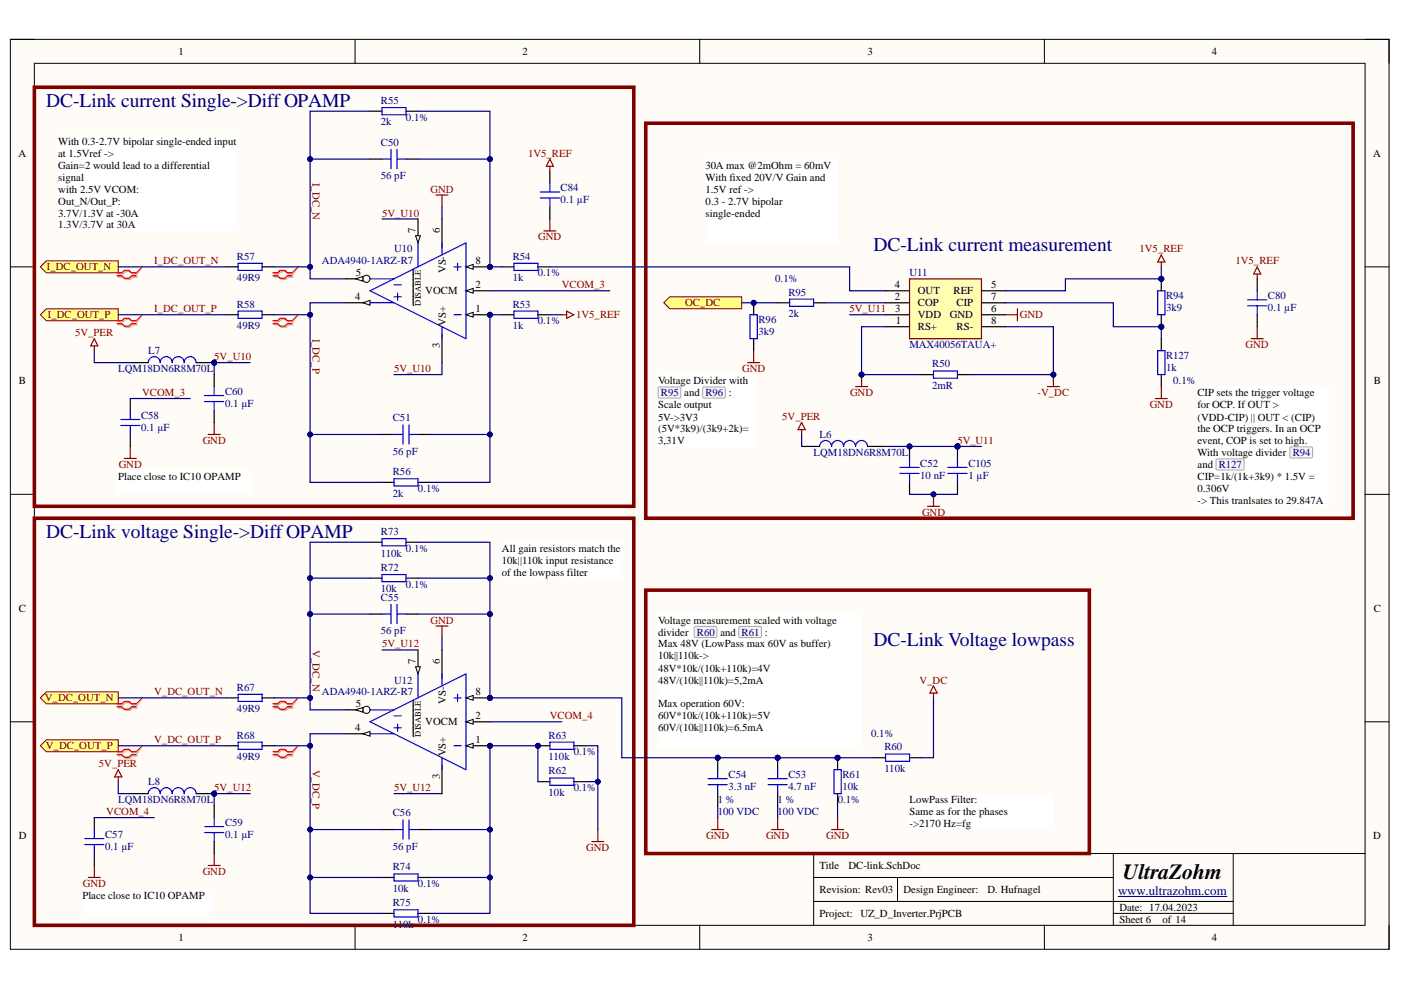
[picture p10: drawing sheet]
<svg xmlns="http://www.w3.org/2000/svg" width="297mm" height="210mm" viewBox="0 0 297 210" stroke-linecap="round" stroke-linejoin="round" font-family="sans-serif">
<defs><g id="words">
<text font-size="4.6" x="238.1" y="186.3">UltraZohm</text>
<g font-size="4.1" fill="#000080">
<text x="9.8" y="22.7">DC-Link current Single-&gt;Diff OPAMP</text>
<text x="185.2" y="53.1">DC-Link current measurement</text>
<text x="9.8" y="114">DC-Link voltage Single-&gt;Diff OPAMP</text>
<text x="185.2" y="136.9">DC-Link Voltage lowpass</text>
</g>
<text font-size="2.7" fill="#000080" x="237.1" y="189.7">www.ultrazohm.com</text>
<g font-size="2.3">
<text x="37.9" y="11.7">1</text>
<text x="110.8" y="11.7">2</text>
<text x="183.9" y="11.7">3</text>
<text x="256.9" y="11.7">4</text>
<text x="3.9" y="33.2">A</text>
<text x="12.4" y="30.7">With 0.3-2.7V bipolar single-ended input</text>
<text x="12.4" y="33.2">at 1.5Vref -&gt;</text>
<text x="12.4" y="35.8">Gain=2 would lead to a differential</text>
<text x="149.6" y="35.8">30A max @2mOhm = 60mV</text>
<text x="291.1" y="33.2">A</text>
<text x="12.4" y="38.3">signal</text>
<text x="12.4" y="40.8">with 2.5V VCOM:</text>
<text x="149.6" y="38.3">With fixed 20V/V Gain and</text>
<text x="149.6" y="40.8">1.5V ref -&gt;</text>
<text x="12.4" y="43.4">Out_N/Out_P:</text>
<text x="12.4" y="45.9">3.7V/1.3V at -30A</text>
<text x="149.6" y="43.4">0.3 - 2.7V bipolar</text>
<text x="149.6" y="45.9">single-ended</text>
<text x="12.4" y="48.4">1.3V/3.7V at 30A</text>
<text x="88.1" y="49.5" transform="rotate(-90 88.1 49.5)">7</text>
<text x="93.2" y="49.5" transform="rotate(-90 93.2 49.5)">6</text>
<text x="75.4" y="58.6">5</text>
<text x="94.5" y="57.9" transform="rotate(-90 94.5 57.9)">VS-</text>
<text x="100.8" y="56">8</text>
<text x="75.3" y="63.7">4</text>
<text x="90.2" y="62.4">VOCM</text>
<text x="100.8" y="61.2">2</text>
<text x="189.7" y="63.7">2</text>
<text x="189.7" y="61.2">4</text>
<text x="194.6" y="65">COP</text>
<text x="194.6" y="62.4">OUT</text>
<text x="202.2" y="62.4">REF</text>
<text x="202.8" y="65">CIP</text>
<text x="210.1" y="63.7">7</text>
<text x="210.1" y="61.2">5</text>
<text x="94.5" y="69" transform="rotate(-90 94.5 69)">VS+</text>
<text x="100.8" y="66.2">1</text>
<text x="189.8" y="66.2">3</text>
<text x="189.9" y="68.8">1</text>
<text x="194.6" y="70">RS+</text>
<text x="194.6" y="67.5">VDD</text>
<text x="201.4" y="67.5">GND</text>
<text x="202.8" y="70">RS-</text>
<text x="210.1" y="68.8">8</text>
<text x="210.1" y="66.2">6</text>
<text x="93.2" y="73.8" transform="rotate(-90 93.2 73.8)">3</text>
<text x="4" y="81.4">B</text>
<text x="139.5" y="81.4">Voltage Divider with</text>
<text x="253.9" y="84">CIP sets the trigger voltage</text>
<text x="291.3" y="81.4">B</text>
<text x="139.5" y="86.5">Scale output</text>
<text x="139.5" y="89.2">5V-&gt;3V3</text>
<text x="253.9" y="86.6">for OCP. If OUT &gt;</text>
<text x="253.9" y="89.2">(VDD-CIP) || OUT &lt; (CIP)</text>
<text x="139.5" y="91.6">(5V*3k9)/(3k9+2k)=</text>
<text x="139.5" y="94.2">3,31V</text>
<text x="253.9" y="91.7">the OCP triggers. In an OCP</text>
<text x="253.9" y="94.2">event, COP is set to high.</text>
<text x="25.1" y="101.8">Place close to IC10 OPAMP</text>
<text x="253.9" y="96.7">With voltage divider R94</text>
<text x="253.9" y="99.2">and R127</text>
<text x="253.9" y="101.8">CIP=1k/(1k+3k9) * 1.5V =</text>
<text x="253.9" y="104.4">0.306V</text>
<text x="253.9" y="106.8">-&gt; This tranlsates to 29.847A</text>
<text x="106.4" y="117">All gain resistors match the</text>
<text x="106.4" y="119.5">10k||110k input resistance</text>
<text x="106.4" y="122.1">of the lowpass filter</text>
<text x="4" y="129.7">C</text>
<text x="291.3" y="129.7">C</text>
<text x="139.5" y="132.2">Voltage measurement scaled with voltage</text>
<text x="139.5" y="134.8">divider</text>
<text x="139.5" y="137.3">Max 48V (LowPass max 60V as buffer)</text>
<text x="88.1" y="140.9" transform="rotate(-90 88.1 140.9)">7</text>
<text x="93.2" y="140.9" transform="rotate(-90 93.2 140.9)">6</text>
<text x="139.5" y="139.8">10k||110k-&gt;</text>
<text x="139.5" y="142.4">48V*10k/(10k+110k)=4V</text>
<text x="75.4" y="150">5</text>
<text x="94.5" y="149.3" transform="rotate(-90 94.5 149.3)">VS-</text>
<text x="100.8" y="147.5">8</text>
<text x="139.5" y="144.9">48V/(10k||110k)=5,2mA</text>
<text x="139.5" y="150">Max operation 60V:</text>
<text x="75.3" y="155.1">4</text>
<text x="90.2" y="153.8">VOCM</text>
<text x="100.8" y="152.5">2</text>
<text x="139.5" y="152.5">60V*10k/(10k+110k)=5V</text>
<text x="139.5" y="155.1">60V/(10k||110k)=6.5mA</text>
<text x="94.5" y="160.4" transform="rotate(-90 94.5 160.4)">VS+</text>
<text x="100.8" y="157.6">1</text>
<text x="93.2" y="165.2" transform="rotate(-90 93.2 165.2)">3</text>
<text x="192.8" y="170.3">LowPass Filter:</text>
<text x="192.8" y="172.8">Same as for the phases</text>
<text x="4" y="177.9">D</text>
<text x="192.8" y="175.4">-&gt;2170 Hz=fg</text>
<text x="291.2" y="177.9">D</text>
<text x="173.8" y="184.2">Title</text>
<text x="179.9" y="184.2">DC-link.SchDoc</text>
<text x="17.5" y="190.6">Place close to IC10 OPAMP</text>
<text x="173.8" y="189.3">Revision: Rev03</text>
<text x="191.6" y="189.3">Design Engineer:</text>
<text x="209.4" y="189.3">D. Hufnagel</text>
<text x="173.8" y="194.4">Project: UZ_D_Inverter.PrjPCB</text>
<text x="237.3" y="193.1">Date: 17.04.2023</text>
<text x="237.3" y="195.7">Sheet 6</text>
<text x="246.5" y="195.7">of 14</text>
<text x="37.9" y="199.5">1</text>
<text x="110.8" y="199.5">2</text>
<text x="183.9" y="199.5">3</text>
<text x="256.9" y="199.5">4</text>
</g>
<g font-size="2.3" fill="#000080">
<text x="80.7" y="22">R55</text>
<text x="80.7" y="26.6">2k</text>
<text x="86.1" y="25.6">0.1%</text>
<text x="80.7" y="30.9">C50</text>
<text x="80.7" y="38.1">56 pF</text>
<text x="118.9" y="40.6">C84</text>
<text x="118.9" y="43.1">0.1 µF</text>
<text x="83.5" y="53.5">U10</text>
<text x="50.2" y="55">R57</text>
<text x="50.2" y="59.6">49R9</text>
<text x="68.3" y="56">ADA4940-1ARZ-R7</text>
<text x="108.7" y="55">R54</text>
<text x="108.7" y="59.6">1k</text>
<text x="114" y="58.6">0.1%</text>
<text x="164.4" y="59.8">0.1%</text>
<text x="192.8" y="58.6">U11</text>
<text x="50.2" y="65.2">R58</text>
<text x="108.7" y="65.2">R53</text>
<text x="167.2" y="62.7">R95</text>
<text x="247.2" y="63.4">R94</text>
<text x="247.2" y="66">3k9</text>
<text x="268.8" y="63.4">C80</text>
<text x="268.8" y="66">0.1 µF</text>
<text x="50.2" y="69.8">49R9</text>
<text x="108.7" y="69.8">1k</text>
<text x="114" y="68.8">0.1%</text>
<text x="160.8" y="68.5">R96</text>
<text x="160.8" y="71">3k9</text>
<text x="167.2" y="67.2">2k</text>
<text x="31.4" y="75.1">L7</text>
<text x="192.8" y="73.8">MAX40056TAUA+</text>
<text x="197.7" y="77.9">R50</text>
<text x="247.2" y="76.1">R127</text>
<text x="25.1" y="78.9">LQM18DN6R8M70L</text>
<text x="47.7" y="83.7">C60</text>
<text x="197.7" y="82.4">2mR</text>
<text x="247.2" y="78.6">1k</text>
<text x="248.7" y="81.4">0.1%</text>
<text x="29.9" y="88.8">C58</text>
<text x="47.7" y="86.3">0.1 µF</text>
<text x="83.3" y="89.3">C51</text>
<text x="29.9" y="91.4">0.1 µF</text>
<text x="173.8" y="92.9">L6</text>
<text x="83.3" y="96.4">56 pF</text>
<text x="83.3" y="100.7">R56</text>
<text x="172.5" y="96.7">LQM18DN6R8M70L</text>
<text x="195.1" y="99">C52</text>
<text x="195.1" y="101.5">10 nF</text>
<text x="205.3" y="99">C105</text>
<text x="205.3" y="101.5">1 µF</text>
<text x="83.3" y="105.3">2k</text>
<text x="88.6" y="104.3">0.1%</text>
<text x="80.7" y="113.4">R73</text>
<text x="80.7" y="118">110k</text>
<text x="86.1" y="117">0.1%</text>
<text x="80.7" y="121.1">R72</text>
<text x="80.7" y="125.6">10k</text>
<text x="86.1" y="124.6">0.1%</text>
<text x="80.7" y="127.4">C55</text>
<text x="80.7" y="134.5">56 pF</text>
<text x="50.2" y="146.4">R67</text>
<text x="68.3" y="147.5">ADA4940-1ARZ-R7</text>
<text x="83.5" y="144.9">U12</text>
<text x="50.2" y="151">49R9</text>
<text x="50.2" y="156.6">R68</text>
<text x="50.2" y="161.1">49R9</text>
<text x="116.3" y="156.6">R63</text>
<text x="116.3" y="161.1">110k</text>
<text x="121.6" y="160.1">0.1%</text>
<text x="184.7" y="156.3">0.1%</text>
<text x="187.5" y="159.1">R60</text>
<text x="31.4" y="166.5">L8</text>
<text x="116.3" y="164.2">R62</text>
<text x="121.6" y="167.7">0.1%</text>
<text x="154.5" y="164.9">C54</text>
<text x="154.5" y="167.5">3.3 nF</text>
<text x="167.2" y="164.9">C53</text>
<text x="167.2" y="167.5">4.7 nF</text>
<text x="178.6" y="164.9">R61</text>
<text x="178.6" y="167.5">10k</text>
<text x="187.5" y="163.7">110k</text>
<text x="25.1" y="170.3">LQM18DN6R8M70L</text>
<text x="83.3" y="173.1">C56</text>
<text x="116.3" y="168.7">10k</text>
<text x="152.2" y="170.3">1 %</text>
<text x="152.2" y="172.8">100 VDC</text>
<text x="164.9" y="170.3">1 %</text>
<text x="164.9" y="172.8">100 VDC</text>
<text x="177.6" y="170.3">0.1%</text>
<text x="22.3" y="177.7">C57</text>
<text x="47.7" y="175.1">C59</text>
<text x="47.7" y="177.7">0.1 µF</text>
<text x="22.3" y="180.2">0.1 µF</text>
<text x="83.3" y="180.2">56 pF</text>
<text x="83.3" y="184.5">R74</text>
<text x="83.3" y="189.1">10k</text>
<text x="88.6" y="188.1">0.1%</text>
<text x="83.3" y="192.1">R75</text>
<text x="83.3" y="196.7">110k</text>
<text x="88.6" y="195.7">0.1%</text>
</g>
<g font-size="2.3" fill="#800000">
<text x="112" y="33.2">1V5_REF</text>
<text x="66.2" y="38.8" transform="rotate(90 66.2 38.8)">I_DC_N</text>
<text x="91.3" y="40.8">GND</text>
<text x="81" y="45.9">5V_U10</text>
<text x="114.1" y="51">GND</text>
<text x="241.6" y="53.5">1V5_REF</text>
<text x="9.9" y="57.3">I_DC_OUT_N</text>
<text x="32.7" y="56">I_DC_OUT_N</text>
<text x="261.9" y="56">1V5_REF</text>
<text x="119.1" y="61.2">VCOM_3</text>
<text x="145.2" y="65">OC_DC</text>
<text x="10.2" y="67.5">I_DC_OUT_P</text>
<text x="15.9" y="71.3">5V_PER</text>
<text x="32.7" y="66.2">I_DC_OUT_P</text>
<text x="66.2" y="71.8" transform="rotate(90 66.2 71.8)">I_DC_P</text>
<text x="122.2" y="67.5">1V5_REF</text>
<text x="180.1" y="66.2">5V_U11</text>
<text x="216.2" y="67.5">GND</text>
<text x="45.4" y="76.4">5V_U10</text>
<text x="264.1" y="73.8">GND</text>
<text x="30.2" y="84">VCOM_3</text>
<text x="83.5" y="78.9">5V_U10</text>
<text x="157.3" y="78.9">GND</text>
<text x="180.2" y="84">GND</text>
<text x="220" y="84">-V_DC</text>
<text x="165.8" y="89.1">5V_PER</text>
<text x="243.8" y="86.5">GND</text>
<text x="43" y="94.1">GND</text>
<text x="203" y="94.1">5V_U11</text>
<text x="25.2" y="99.2">GND</text>
<text x="195.5" y="109.4">GND</text>
<text x="66.2" y="137.8" transform="rotate(90 66.2 137.8)">V_DC_N</text>
<text x="81" y="137.3">5V_U12</text>
<text x="91.3" y="132.2">GND</text>
<text x="9.5" y="148.7">V_DC_OUT_N</text>
<text x="32.7" y="147.5">V_DC_OUT_N</text>
<text x="194.9" y="144.9">V_DC</text>
<text x="116.6" y="152.5">VCOM_4</text>
<text x="9.7" y="158.9">V_DC_OUT_P</text>
<text x="32.7" y="157.6">V_DC_OUT_P</text>
<text x="21" y="162.7">5V_PER</text>
<text x="45.4" y="167.7">5V_U12</text>
<text x="66.2" y="163.2" transform="rotate(90 66.2 163.2)">V_DC_P</text>
<text x="83.5" y="167.7">5V_U12</text>
<text x="22.5" y="172.8">VCOM_4</text>
<text x="149.7" y="177.9">GND</text>
<text x="162.4" y="177.9">GND</text>
<text x="175.1" y="177.9">GND</text>
<text x="43" y="185.5">GND</text>
<text x="124.3" y="180.4">GND</text>
<text x="17.6" y="188.1">GND</text>
</g>
<g font-size="2.3" fill="#00008b">
<text x="140.1" y="84">R95 and R96 :</text>
<text x="147.7" y="134.7">R60 and R61 :</text>
</g>
<g font-size="1.8">
<text x="89.2" y="64.8" transform="rotate(-90 89.2 64.8)">DISABLE</text>
<text x="89.2" y="156.2" transform="rotate(-90 89.2 156.2)">DISABLE</text>
</g>
</g></defs>
<path d="M2.2 8.3h292.3v193h-292.3z" fill-rule="evenodd" fill="#fffcf8"/>
<path d="M2.2 8.3h292.3v193h-292.3z" fill="none" stroke="#000" stroke-width=".21"/>
<path d="M7.3 13.4h282.1v182.8h-282.1z" fill-rule="evenodd" fill="#fffcf8"/>
<g fill="none" stroke="#000" stroke-width=".21">
<path d="M2.2 8.3h5.1M7.3 13.4h282.1v182.8h-282.1zM75.3 8.3v5.1M148.4 8.3v5.1M221.4 8.3v5.1M289.4 8.3h5.1v5.1M2.2 56.6h5.1M289.4 56.6h5.1M2.2 104.8h5.1M289.4 104.8h5.1M2.2 153h5.1M289.4 153h5.1"/>
<path d="M75.3 196.2v5.1M148.4 196.2v5.1M172.5 186h63.5M172.5 191.1h89M190.3 186v5.1M221.4 196.2v5.1M236 181v15.2M236 193.7h25.5M261.5 181v15.2M289.4 181h-116.9v15.2M294.5 196.2v5.1"/>
</g>
<path d="M237.1 190.1h23" fill="none" stroke="#000080" stroke-width=".21"/>
<path d="M223.3 79.4v2.6M222.1 82h2.5" fill="none" stroke="#800000" stroke-width=".25"/>
<circle cx="223.3" cy="79.4" r=".51" fill="#000080"/>
<circle cx="223.3" cy="79.4" r=".51" fill="none" stroke="#000080" stroke-width=".21"/>
<path d="M182.7 79.4v2.6M181.4 82h2.5" fill="none" stroke="#800000" stroke-width=".25"/>
<circle cx="182.7" cy="79.4" r=".51" fill="#000080"/>
<circle cx="182.7" cy="79.4" r=".51" fill="none" stroke="#000080" stroke-width=".21"/>
<path d="M92.4 41.3h2.6M93.7 41.3v2.6" fill="none" stroke="#800000" stroke-width=".25"/>
<path d="M78.5 33.7h2.5M86.1 33.7h2.5" fill="none" stroke="#000" stroke-width=".25"/>
<path d="M81 33.7h1.9M82.9 31.7v4.1M84.2 33.7h1.9M84.2 31.7v4.1" fill="none" stroke="#00f" stroke-width=".25"/>
<path d="M8.6 56.6l1.2-1.3h15.3v2.5h-15.3z" fill-rule="evenodd" fill="#ffff80"/>
<path d="M8.6 56.6l1.2-1.3h15.3v2.5h-15.3z" fill="none" stroke="#800000" stroke-width=".21"/>
<path d="M8.6 66.7l1.2-1.2h15.3v2.5h-15.3z" fill-rule="evenodd" fill="#ffff80"/>
<path d="M8.6 66.7l1.2-1.2h15.3v2.5h-15.3z" fill="none" stroke="#800000" stroke-width=".21"/>
<path d="M25.1 58.7h1l.5 .5h1l.5-.5h1M25.1 58.1h1l.5-.5h1l.5 .5h1M25.1 68.9h1l.5 .5h1l.5-.5h1M25.1 68.3h1l.5-.6h1l.5 .6h1" fill="none" stroke="#d0a19e" stroke-width=".25"/>
<path d="M30.2 56.6l-1.1 1.5M30.2 66.7l-1.1 1.6" fill="none" stroke="#d0a19e" stroke-width=".21"/>
<path d="M24.8 58.5h1l.5 .5h1.1l.5-.5h1M24.8 57.8h1l.5-.5h1.1l.5 .5h1M24.8 68.6h1l.5 .5h1.1l.5-.5h1M24.8 68h1l.5-.5h1.1l.5 .5h1" fill="none" stroke="#f00" stroke-width=".25"/>
<path d="M30.2 56.6l-1.3 1.2M30.2 66.7l-1.3 1.3" fill="none" stroke="#f00" stroke-width=".21"/>
<g fill="none" stroke="#000" stroke-width=".25">
<path d="M78.5 23.6h2.5M86.1 23.6h2.5M48 56.6h2.5M55.6 56.6h2.5M106.4 56.6h2.6M114 56.6h2.6M48 66.7h2.5M55.6 66.7h2.5M106.4 66.7h2.6M114 66.7h2.6M81 92.1h2.5M88.6 92.1h2.6"/>
<path d="M81 102.3h2.5M88.6 102.3h2.6M78.5 130.2h2.5M86.1 130.2h2.5"/>
</g>
<g fill="none" stroke="#00f" stroke-width=".25">
<path d="M81 22.8h5.1v1.5h-5.1zM50.5 55.8h5.1v1.5h-5.1zM109 55.8h5v1.5h-5zM50.5 66h5.1v1.5h-5.1zM109 66h5v1.5h-5zM83.5 92.1h1.9M85.4 90.1v4M86.7 92.1h1.9M86.7 90.1v4M83.5 101.5h5.1v1.5h-5.1zM81 130.2h1.9M82.9 128.2v4"/>
<path d="M84.2 130.2h1.9M84.2 128.2v4"/>
</g>
<path d="M92.4 132.7h2.6M93.7 132.7v2.6" fill="none" stroke="#800000" stroke-width=".25"/>
<path d="M8.6 148l1.2-1.3h15.3v2.5h-15.3z" fill-rule="evenodd" fill="#ffff80"/>
<path d="M8.6 148l1.2-1.3h15.3v2.5h-15.3z" fill="none" stroke="#800000" stroke-width=".21"/>
<path d="M8.6 158.1l1.2-1.3h15.3v2.6h-15.3z" fill-rule="evenodd" fill="#ffff80"/>
<path d="M8.6 158.1l1.2-1.3h15.3v2.6h-15.3z" fill="none" stroke="#800000" stroke-width=".21"/>
<path d="M25.1 150.1h1l.5 .5h1l.5-.5h1M25.1 149.5h1l.5-.5h1l.5 .5h1M25.1 159.6h1l.5-.5h1l.5 .5h1M25.1 160.3h1l.5 .5h1l.5-.5h1" fill="none" stroke="#d0a19e" stroke-width=".25"/>
<path d="M30.2 148l-1.1 1.5M30.2 158.1l-1.1 1.5" fill="none" stroke="#d0a19e" stroke-width=".21"/>
<path d="M24.8 149.9h1l.6 .5h1l.5-.5h1M24.8 149.2h1l.6-.5h1l.5 .5h1M24.8 159.4h1l.6-.5h1l.5 .5h1M24.8 160h1l.6 .5h1l.5-.5h1" fill="none" stroke="#f00" stroke-width=".25"/>
<path d="M30.2 148l-1.3 1.2M30.2 158.1l-1.3 1.3" fill="none" stroke="#f00" stroke-width=".21"/>
<path d="M48 148h2.5M48 158.1h2.5M55.6 148h2.5M55.6 158.1h2.5M81 175.9h2.5M88.6 175.9h2.6" fill="none" stroke="#000" stroke-width=".25"/>
<path d="M50.5 147.2h5.1v1.5h-5.1zM50.5 157.4h5.1v1.5h-5.1zM83.5 175.9h1.9M85.4 173.9v4M86.7 175.9h1.9M86.7 173.9v4" fill="none" stroke="#00f" stroke-width=".25"/>
<path d="M139.5 130.2h43.2v27.9h-43.2z" fill-rule="evenodd" fill="#fff"/>
<path d="M139.5 130.2h43.2v27.9h-43.2z" fill="none" stroke="#fff" stroke-width=".21"/>
<path d="M147.2 133l.3-.2 4.3 .1 .2 .2v1.9l-.3 .2-4.4-.1-.1-.2z" fill="#f5f5f5"/>
<path d="M147.2 133l.3-.2 4.3 .1 .2 .2v1.9l-.3 .2-4.4-.1-.1-.2z" fill="none" stroke="#a9a9a9" stroke-width=".21"/>
<path d="M156.7 133l.2-.2 4.4 .1 .1 .2v1.9l-.3 .2-4.3-.1-.2-.2z" fill="#f5f5f5"/>
<path d="M156.7 133l.2-.2 4.4 .1 .1 .2v1.9l-.3 .2-4.3-.1-.2-.2z" fill="none" stroke="#a9a9a9" stroke-width=".21"/>
<path d="M185.2 160.7h2.6M192.8 160.7h2.6" fill="none" stroke="#000" stroke-width=".25"/>
<path d="M187.8 159.9h5v1.5h-5z" fill="none" stroke="#00f" stroke-width=".25"/>
<path d="M192.8 168.3h30.5v7.6h-30.5z" fill-rule="evenodd" fill="#fff"/>
<path d="M192.8 168.3h30.5v7.6h-30.5z" fill="none" stroke="#fff" stroke-width=".21"/>
<circle cx="164.9" cy="160.7" r=".51" fill="#000080"/>
<circle cx="164.9" cy="160.7" r=".51" fill="none" stroke="#000080" stroke-width=".21"/>
<path d="M164.9 160.7v2.5M164.9 168.3v2.5" fill="none" stroke="#000" stroke-width=".25"/>
<circle cx="164.9" cy="160.7" r=".51" fill="#000080"/>
<circle cx="164.9" cy="160.7" r=".51" fill="none" stroke="#000080" stroke-width=".21"/>
<path d="M162.8 165.1h4.1M162.8 166.4h4.1M164.9 163.2v1.9M164.9 166.4v1.9" fill="none" stroke="#00f" stroke-width=".25"/>
<circle cx="152.2" cy="160.7" r=".51" fill="#000080"/>
<circle cx="152.2" cy="160.7" r=".51" fill="none" stroke="#000080" stroke-width=".21"/>
<path d="M152.2 160.7v2.5M152.2 168.3v2.5" fill="none" stroke="#000" stroke-width=".25"/>
<circle cx="152.2" cy="160.7" r=".51" fill="#000080"/>
<circle cx="152.2" cy="160.7" r=".51" fill="none" stroke="#000080" stroke-width=".21"/>
<path d="M150.1 165.1h4.1M150.1 166.4h4.1M152.2 163.2v1.9M152.2 166.4v1.9" fill="none" stroke="#00f" stroke-width=".25"/>
<g fill="none" stroke="#800000" stroke-width=".25">
<path d="M20 73.3v1M20 71.8l.8 1.5h-1.6zM26.4 97.2h2.5M27.6 94.7v2.5M44.1 92.1h2.6M45.4 89.6v2.5M197.9 145.4l.8 1.6h-1.5zM197.9 147v1M25.1 163.2l.7 1.5h-1.5zM25.1 164.7v1M150.9 175.9h2.5M152.2 173.4v2.5"/>
<path d="M163.6 175.9h2.6M164.9 173.4v2.5M176.3 175.9h2.6M177.6 173.4v2.5M18.7 186h2.6M20 183.5v2.5M44.1 183.5h2.6M45.4 181v2.5"/>
</g>
<path d="M25.1 99.7h27.9v5.1h-27.9z" fill-rule="evenodd" fill="#fff"/>
<path d="M25.1 99.7h27.9v5.1h-27.9z" fill="none" stroke="#fff" stroke-width=".21"/>
<path d="M17.5 188.6h27.9v5.1h-27.9z" fill-rule="evenodd" fill="#fff"/>
<path d="M17.5 188.6h27.9v5.1h-27.9z" fill="none" stroke="#fff" stroke-width=".21"/>
<path d="M58.1 58.7h1l.5 .5h1.1l.5-.5h1M58.1 58.1h1l.5-.5h1.1l.5 .5h1M58.1 68.9h1l.5 .5h1.1l.5-.5h1M58.1 68.3h1l.5-.6h1.1l.5 .6h1M58.1 159.6h1l.5-.5h1.1l.5 .5h1M58.1 150.1h1l.5 .5h1.1l.5-.5h1M58.1 149.5h1l.5-.5h1.1l.5 .5h1M58.1 160.3h1l.5 .5h1.1l.5-.5h1" fill="none" stroke="#d0a19e" stroke-width=".25"/>
<path d="M63.2 56.6l-1 1.5M63.2 66.7l-1 1.6M63.2 158.1l-1 1.5M63.2 148l-1 1.5" fill="none" stroke="#d0a19e" stroke-width=".21"/>
<path d="M57.9 58.5h1l.5 .5h1l.5-.5h1M57.9 57.8h1l.5-.5h1l.5 .5h1M57.9 68.6h1l.5 .5h1l.5-.5h1M57.9 68h1l.5-.5h1l.5 .5h1M57.9 159.4h1l.5-.5h1l.5 .5h1M57.9 149.9h1l.5 .5h1l.5-.5h1M57.9 149.2h1l.5-.5h1l.5 .5h1M57.9 160h1l.5 .5h1l.5-.5h1" fill="none" stroke="#f00" stroke-width=".25"/>
<path d="M63.2 56.6l-1.3 1.2M63.2 66.7l-1.3 1.3M63.2 158.1l-1.3 1.3M63.2 148l-1.3 1.2" fill="none" stroke="#f00" stroke-width=".21"/>
<circle cx="177.6" cy="160.7" r=".51" fill="#000080"/>
<circle cx="177.6" cy="160.7" r=".51" fill="none" stroke="#000080" stroke-width=".21"/>
<path d="M177.6 160.7v2.5M177.6 168.3v2.5" fill="none" stroke="#000" stroke-width=".25"/>
<circle cx="177.6" cy="160.7" r=".51" fill="#000080"/>
<circle cx="177.6" cy="160.7" r=".51" fill="none" stroke="#000080" stroke-width=".21"/>
<path d="M197.9 78.7h5.1v1.5h-5.1zM173.8 94.7a1.27 1.27 0 0 1 1.2-1.3 1.27 1.27 0 0 1 1.3 1.3 1.27 1.27 0 0 1 1.3-1.3 1.27 1.27 0 0 1 1.3 1.3 1.27 1.27 0 0 1 1.2-1.3 1.27 1.27 0 0 1 1.3 1.3 1.27 1.27 0 0 1 1.3-1.3 1.27 1.27 0 0 1 1.2 1.3M176.8 163.2h1.6v5.1h-1.6z" fill="none" stroke="#00f" stroke-width=".25"/>
<path d="M195.4 79.4h2.5M203 79.4h2.6M170 94.7h3.8M183.9 94.7h3.9" fill="none" stroke="#000" stroke-width=".25"/>
<path d="M115.3 49h2.6M116.6 46.4v2.6M213.2 66.7h2.5M215.7 65.5v2.5M265.3 71.8h2.5M266.6 69.3v2.5" fill="none" stroke="#800000" stroke-width=".25"/>
<path d="M7.3 18.5h127.1v88.8h-127.1zM136.9 26.1h150v83.8h-150zM7.3 109.9h127.1v86.3h-127.1zM136.9 125.1h94.1v55.9h-94.1z" fill="none" stroke="#800000" stroke-width=".76"/>
<circle cx="45.4" cy="168.3" r=".51" fill="#000080"/>
<circle cx="45.4" cy="168.3" r=".51" fill="none" stroke="#000080" stroke-width=".21"/>
<path d="M31.4 168.3a1.27 1.27 0 0 1 1.3-1.3 1.27 1.27 0 0 1 1.3 1.3 1.27 1.27 0 0 1 1.2-1.3 1.27 1.27 0 0 1 1.3 1.3 1.27 1.27 0 0 1 1.3-1.3 1.27 1.27 0 0 1 1.3 1.3 1.27 1.27 0 0 1 1.2-1.3 1.27 1.27 0 0 1 1.3 1.3" fill="none" stroke="#00f" stroke-width=".25"/>
<path d="M27.6 168.3h3.8M41.6 168.3h3.8" fill="none" stroke="#000" stroke-width=".25"/>
<circle cx="45.4" cy="168.3" r=".51" fill="#000080"/>
<circle cx="45.4" cy="168.3" r=".51" fill="none" stroke="#000080" stroke-width=".21"/>
<path d="M170 89.6l.7 1.5h-1.5zM170 91.1v1" fill="none" stroke="#800000" stroke-width=".25"/>
<circle cx="45.4" cy="76.9" r=".51" fill="#000080"/>
<circle cx="45.4" cy="76.9" r=".51" fill="none" stroke="#000080" stroke-width=".21"/>
<path d="M31.4 76.9a1.27 1.27 0 0 1 1.3-1.3 1.27 1.27 0 0 1 1.3 1.3 1.27 1.27 0 0 1 1.2-1.3 1.27 1.27 0 0 1 1.3 1.3 1.27 1.27 0 0 1 1.3-1.3 1.27 1.27 0 0 1 1.3 1.3 1.27 1.27 0 0 1 1.2-1.3 1.27 1.27 0 0 1 1.3 1.3" fill="none" stroke="#00f" stroke-width=".25"/>
<path d="M27.6 76.9h3.8M41.6 76.9h3.8" fill="none" stroke="#000" stroke-width=".25"/>
<circle cx="45.4" cy="76.9" r=".51" fill="#000080"/>
<circle cx="45.4" cy="76.9" r=".51" fill="none" stroke="#000080" stroke-width=".21"/>
<circle cx="45.4" cy="76.9" r=".51" fill="#000080"/>
<circle cx="45.4" cy="76.9" r=".51" fill="none" stroke="#000080" stroke-width=".21"/>
<circle cx="45.4" cy="168.3" r=".51" fill="#000080"/>
<circle cx="45.4" cy="168.3" r=".51" fill="none" stroke="#000080" stroke-width=".21"/>
<path d="M125.5 178.4h2.5M126.8 175.9v2.5" fill="none" stroke="#800000" stroke-width=".25"/>
<path d="M114 165.7h2.6M121.7 165.7h2.5" fill="none" stroke="#000" stroke-width=".25"/>
<path d="M116.6 165h5.1v1.5h-5.1z" fill="none" stroke="#00f" stroke-width=".25"/>
<circle cx="114" cy="158.1" r=".51" fill="#000080"/>
<circle cx="114" cy="158.1" r=".51" fill="none" stroke="#000080" stroke-width=".21"/>
<path d="M114 158.1h2.6" fill="none" stroke="#000" stroke-width=".25"/>
<circle cx="114" cy="158.1" r=".51" fill="#000080"/>
<circle cx="114" cy="158.1" r=".51" fill="none" stroke="#000080" stroke-width=".21"/>
<path d="M78.5 115h2.5M86.1 115h2.5M78.5 122.6h2.5M86.1 122.6h2.5M121.7 158.1h2.5M81 186h2.5M81 193.7h2.5M88.6 186h2.6M88.6 193.7h2.6" fill="none" stroke="#000" stroke-width=".25"/>
<path d="M81 114.2h5.1v1.5h-5.1zM81 121.8h5.1v1.5h-5.1zM116.6 157.4h5.1v1.5h-5.1zM83.5 185.3h5.1v1.5h-5.1zM83.5 192.9h5.1v1.5h-5.1z" fill="none" stroke="#00f" stroke-width=".25"/>
<path d="M192.8 59.1h15.3v12.7h-15.3z" fill-rule="evenodd" fill="#ffffb0"/>
<path d="M192.8 59.1h15.3v12.7h-15.3zM196.6 107.3h2.6M197.9 104.8v2.5" fill="none" stroke="#800000" stroke-width=".25"/>
<path d="M187.8 69.3h5M187.8 64.2h5M187.8 66.7h5M187.8 61.7h5M208.1 69.3h5.1M208.1 64.2h5.1M208.1 66.7h5.1M208.1 61.7h5.1" fill="none" stroke="#000" stroke-width=".25"/>
<circle cx="197.9" cy="104.8" r=".51" fill="#000080"/>
<circle cx="197.9" cy="104.8" r=".51" fill="none" stroke="#000080" stroke-width=".21"/>
<circle cx="192.8" cy="94.7" r=".51" fill="#000080"/>
<circle cx="192.8" cy="94.7" r=".51" fill="none" stroke="#000080" stroke-width=".21"/>
<path d="M192.8 94.7v2.5M192.8 102.3v2.5" fill="none" stroke="#000" stroke-width=".25"/>
<circle cx="192.8" cy="94.7" r=".51" fill="#000080"/>
<circle cx="192.8" cy="94.7" r=".51" fill="none" stroke="#000080" stroke-width=".21"/>
<path d="M190.8 99.1h4.1M192.8 97.2v1.9M190.8 100.4h4.1M192.8 100.4v1.9" fill="none" stroke="#00f" stroke-width=".25"/>
<circle cx="203" cy="94.7" r=".51" fill="#000080"/>
<circle cx="203" cy="94.7" r=".51" fill="none" stroke="#000080" stroke-width=".21"/>
<path d="M203 94.7v2.5M203 102.3v2.5" fill="none" stroke="#000" stroke-width=".25"/>
<circle cx="203" cy="94.7" r=".51" fill="#000080"/>
<circle cx="203" cy="94.7" r=".51" fill="none" stroke="#000080" stroke-width=".21"/>
<path d="M245.5 74.3h1.5v5.1h-1.5zM201 99.1h4M203 97.2v1.9M201 100.4h4M203 100.4v1.9" fill="none" stroke="#00f" stroke-width=".25"/>
<path d="M246.2 71.8v2.5M246.2 79.4v2.6" fill="none" stroke="#000" stroke-width=".25"/>
<path d="M244.9 84.5h2.6M246.2 82v2.5" fill="none" stroke="#800000" stroke-width=".25"/>
<path d="M253.8 82h28v25.3h-28z" fill-rule="evenodd" fill="#fff"/>
<path d="M253.8 82h28v25.3h-28z" fill="none" stroke="#fff" stroke-width=".21"/>
<path d="M273.5 94.9l.3-.2 4.4 .1 .1 .2v2l-.3 .1h-4.4l-.1-.3z" fill="#f5f5f5"/>
<path d="M273.5 94.9l.3-.2 4.4 .1 .1 .2v2l-.3 .1h-4.4l-.1-.3z" fill="none" stroke="#a9a9a9" stroke-width=".21"/>
<path d="M257.8 97.4l.3-.1h5.5l.2 .3-.1 1.9-.2 .2-5.5-.1-.2-.2z" fill="#f5f5f5"/>
<path d="M257.8 97.4l.3-.1h5.5l.2 .3-.1 1.9-.2 .2-5.5-.1-.2-.2z" fill="none" stroke="#a9a9a9" stroke-width=".21"/>
<path d="M140.7 64.2l1.3-1.3h15.2v2.6h-15.2z" fill-rule="evenodd" fill="#ffff80"/>
<path d="M140.7 64.2l1.3-1.3h15.2v2.6h-15.2z" fill="none" stroke="#800000" stroke-width=".21"/>
<circle cx="203" cy="94.7" r=".51" fill="#000080"/>
<circle cx="203" cy="94.7" r=".51" fill="none" stroke="#000080" stroke-width=".21"/>
<path d="M158.5 76.9h2.6M159.8 74.3v2.6" fill="none" stroke="#800000" stroke-width=".25"/>
<path d="M164.9 64.2h2.5M172.5 64.2h2.5" fill="none" stroke="#000" stroke-width=".25"/>
<path d="M167.4 63.4h5.1v1.6h-5.1z" fill="none" stroke="#00f" stroke-width=".25"/>
<path d="M139.5 79.4h20.3v15.3h-20.3z" fill-rule="evenodd" fill="#fff"/>
<path d="M139.5 79.4h20.3v15.3h-20.3z" fill="none" stroke="#fff" stroke-width=".21"/>
<path d="M139.6 82.2l.2-.2 4.4 .1 .1 .2v2l-.2 .1h-4.4l-.2-.3z" fill="#f5f5f5"/>
<path d="M139.6 82.2l.2-.2 4.4 .1 .1 .2v2l-.2 .1h-4.4l-.2-.3z" fill="none" stroke="#a9a9a9" stroke-width=".21"/>
<path d="M149 82.2l.3-.2 4.3 .1 .2 .2-.1 2-.2 .1h-4.4l-.1-.3z" fill="#f5f5f5"/>
<path d="M149 82.2l.3-.2 4.3 .1 .2 .2-.1 2-.2 .1h-4.4l-.1-.3z" fill="none" stroke="#a9a9a9" stroke-width=".21"/>
<circle cx="103.9" cy="56.6" r=".51" fill="#000080"/>
<circle cx="103.9" cy="56.6" r=".51" fill="none" stroke="#000080" stroke-width=".21"/>
<circle cx="103.9" cy="66.7" r=".51" fill="#000080"/>
<circle cx="103.9" cy="66.7" r=".51" fill="none" stroke="#000080" stroke-width=".21"/>
<path d="M98.8 56.6h5.1" fill="none" stroke="#000" stroke-width=".25"/>
<path d="M98.8 56.6l1.5-.5v1z" fill="#f8fcff"/>
<path d="M98.8 56.6l1.5-.5v1z" fill="none" stroke="#000" stroke-width=".21"/>
<circle cx="103.9" cy="56.6" r=".51" fill="#000080"/>
<circle cx="103.9" cy="56.6" r=".51" fill="none" stroke="#000080" stroke-width=".21"/>
<path d="M98.8 61.7h5.1" fill="none" stroke="#000" stroke-width=".25"/>
<path d="M98.8 61.7l1.5-.6v1.1z" fill="#f8fcff"/>
<path d="M98.8 61.7l1.5-.6v1.1z" fill="none" stroke="#000" stroke-width=".21"/>
<path d="M73.4 64.2h5.1M93.7 70.8v6.1" fill="none" stroke="#000" stroke-width=".25"/>
<path d="M76.9 64.2l1.6-.5v1z" fill="#f8fcff"/>
<path d="M76.9 64.2l1.6-.5v1z" fill="none" stroke="#000" stroke-width=".21"/>
<path d="M73.4 59.1h5.1" fill="none" stroke="#000" stroke-width=".25"/>
<circle cx="77.7" cy="59.1" r=".76" fill="#f8fcff"/>
<circle cx="77.7" cy="59.1" r=".76" fill="none" stroke="#000" stroke-width=".21"/>
<path d="M75.4 59.1l1.5-.5v1z" fill="#f8fcff"/>
<path d="M75.4 59.1l1.5-.5v1z" fill="none" stroke="#000" stroke-width=".21"/>
<path d="M88.6 46.4v5.1M93.7 46.4v6.1" fill="none" stroke="#000" stroke-width=".25"/>
<path d="M88.1 50h1l-.5 1.5z" fill="#f8fcff"/>
<path d="M88.1 50h1l-.5 1.5z" fill="none" stroke="#000" stroke-width=".21"/>
<path d="M87.6 57.1v7.7M98.8 66.7h5.1" fill="none" stroke="#000" stroke-width=".25"/>
<path d="M98.8 66.7l1.5-.5v1z" fill="#f8fcff"/>
<path d="M98.8 66.7l1.5-.5v1z" fill="none" stroke="#000" stroke-width=".21"/>
<circle cx="103.9" cy="66.7" r=".51" fill="#000080"/>
<circle cx="103.9" cy="66.7" r=".51" fill="none" stroke="#000080" stroke-width=".21"/>
<path d="M78.5 59.1h5M88.6 51.5v5.1M93.7 51.5v2.5M96.2 56.6h1.6M97 55.8v1.5M78.5 61.7l20.3-10.2v20.3zM78.5 64.2h5M83.5 62.9h1.6M83.5 60.4h1.6M84.3 62.2v1.5M93.7 69.3v2.5M96.2 66.7h1.6" fill="none" stroke="#00f" stroke-width=".25"/>
<circle cx="103.9" cy="148" r=".51" fill="#000080"/>
<circle cx="103.9" cy="148" r=".51" fill="none" stroke="#000080" stroke-width=".21"/>
<circle cx="103.9" cy="158.1" r=".51" fill="#000080"/>
<circle cx="103.9" cy="158.1" r=".51" fill="none" stroke="#000080" stroke-width=".21"/>
<path d="M98.8 148h5.1" fill="none" stroke="#000" stroke-width=".25"/>
<path d="M98.8 148l1.5-.5v1z" fill="#f8fcff"/>
<path d="M98.8 148l1.5-.5v1z" fill="none" stroke="#000" stroke-width=".21"/>
<circle cx="103.9" cy="148" r=".51" fill="#000080"/>
<circle cx="103.9" cy="148" r=".51" fill="none" stroke="#000080" stroke-width=".21"/>
<path d="M98.8 153h5.1" fill="none" stroke="#000" stroke-width=".25"/>
<path d="M98.8 153l1.5-.5v1z" fill="#f8fcff"/>
<path d="M98.8 153l1.5-.5v1z" fill="none" stroke="#000" stroke-width=".21"/>
<path d="M73.4 155.6h5.1M93.7 162.2v6.1" fill="none" stroke="#000" stroke-width=".25"/>
<path d="M76.9 155.6l1.6-.5v1z" fill="#f8fcff"/>
<path d="M76.9 155.6l1.6-.5v1z" fill="none" stroke="#000" stroke-width=".21"/>
<path d="M73.4 150.5h5.1" fill="none" stroke="#000" stroke-width=".25"/>
<circle cx="77.7" cy="150.5" r=".76" fill="#f8fcff"/>
<circle cx="77.7" cy="150.5" r=".76" fill="none" stroke="#000" stroke-width=".21"/>
<path d="M75.4 150.5l1.5-.5v1z" fill="#f8fcff"/>
<path d="M75.4 150.5l1.5-.5v1z" fill="none" stroke="#000" stroke-width=".21"/>
<path d="M88.6 137.8v5.1M93.7 137.8v6.1" fill="none" stroke="#000" stroke-width=".25"/>
<path d="M88.1 141.4h1l-.5 1.5z" fill="#f8fcff"/>
<path d="M88.1 141.4h1l-.5 1.5z" fill="none" stroke="#000" stroke-width=".21"/>
<path d="M87.6 148.5v7.7M98.8 158.1h5.1" fill="none" stroke="#000" stroke-width=".25"/>
<path d="M98.8 158.1l1.5-.5v1z" fill="#f8fcff"/>
<path d="M98.8 158.1l1.5-.5v1z" fill="none" stroke="#000" stroke-width=".21"/>
<circle cx="103.9" cy="158.1" r=".51" fill="#000080"/>
<circle cx="103.9" cy="158.1" r=".51" fill="none" stroke="#000080" stroke-width=".21"/>
<g fill="none" stroke="#00f" stroke-width=".25">
<path d="M116.6 38.8v1.9M114.5 40.7h4.1M114.5 42h4.1M116.6 42v1.9M264.5 63.6h4.1M264.5 64.8h4.1M266.6 61.7v1.9M266.6 64.8v1.9M25.6 88.9h4.1M25.6 90.2h4.1M27.6 87v1.9M27.6 90.2v1.9"/>
<path d="M43.4 83.9h4M43.4 85.1h4M45.4 82v1.9M45.4 85.1v1.9M78.5 153l20.3-10.1v20.3zM78.5 155.6h5M78.5 150.5h5M83.5 154.3h1.6M83.5 151.8h1.6M84.3 153.5v1.6M88.6 142.9v5.1M93.7 142.9v2.5"/>
<path d="M96.2 158.1h1.6M96.2 148h1.6M97 147.2v1.5M18 177.8h4M18 179.1h4M20 175.9v1.9M20 179.1v1.9M43.4 175.3h4M43.4 176.5h4M45.4 173.4v1.9M45.4 176.5v1.9M93.7 160.7v2.5"/>
</g>
<path d="M116.6 36.3v2.5M116.6 43.9v2.5M266.6 59.1v2.6M45.4 79.4v2.6M266.6 66.7v2.6M27.6 84.5v2.5M27.6 92.1v2.6M45.4 87v2.6M20 173.4v2.5M45.4 170.8v2.6M45.4 178.4v2.6M20 181v2.5" fill="none" stroke="#000" stroke-width=".25"/>
<circle cx="246.2" cy="69.3" r=".51" fill="#000080"/>
<circle cx="246.2" cy="69.3" r=".51" fill="none" stroke="#000080" stroke-width=".21"/>
<circle cx="246.2" cy="59.1" r=".51" fill="#000080"/>
<circle cx="246.2" cy="59.1" r=".51" fill="none" stroke="#000080" stroke-width=".21"/>
<path d="M246.2 66.7v2.6" fill="none" stroke="#000" stroke-width=".25"/>
<circle cx="246.2" cy="69.3" r=".51" fill="#000080"/>
<circle cx="246.2" cy="69.3" r=".51" fill="none" stroke="#000080" stroke-width=".21"/>
<path d="M246.2 59.1v2.6" fill="none" stroke="#000" stroke-width=".25"/>
<circle cx="246.2" cy="59.1" r=".51" fill="#000080"/>
<circle cx="246.2" cy="59.1" r=".51" fill="none" stroke="#000080" stroke-width=".21"/>
<path d="M245.5 61.7h1.5v5h-1.5z" fill="none" stroke="#00f" stroke-width=".25"/>
<circle cx="159.8" cy="64.2" r=".51" fill="#000080"/>
<circle cx="159.8" cy="64.2" r=".51" fill="none" stroke="#000080" stroke-width=".21"/>
<path d="M159.8 64.2v2.5M159.8 71.8v2.5" fill="none" stroke="#000" stroke-width=".25"/>
<circle cx="159.8" cy="64.2" r=".51" fill="#000080"/>
<circle cx="159.8" cy="64.2" r=".51" fill="none" stroke="#000080" stroke-width=".21"/>
<path d="M159 66.7h1.6v5.1h-1.6z" fill="none" stroke="#00f" stroke-width=".25"/>
<path d="M93.7 43.9v2.5M73.4 64.2h-7.7v2.5h-7.6" fill="none" stroke="#000080" stroke-width=".25"/>
<circle cx="65.7" cy="66.7" r=".51" fill="#000080"/>
<circle cx="65.7" cy="66.7" r=".51" fill="none" stroke="#000080" stroke-width=".21"/>
<path d="M58.1 56.6h7.6v2.5h7.7" fill="none" stroke="#000080" stroke-width=".25"/>
<circle cx="65.7" cy="56.6" r=".51" fill="#000080"/>
<circle cx="65.7" cy="56.6" r=".51" fill="none" stroke="#000080" stroke-width=".21"/>
<path d="M65.7 66.7v25.4h15.3" fill="none" stroke="#000080" stroke-width=".25"/>
<circle cx="65.7" cy="92.1" r=".51" fill="#000080"/>
<circle cx="65.7" cy="92.1" r=".51" fill="none" stroke="#000080" stroke-width=".21"/>
<circle cx="65.7" cy="66.7" r=".51" fill="#000080"/>
<circle cx="65.7" cy="66.7" r=".51" fill="none" stroke="#000080" stroke-width=".21"/>
<path d="M78.5 33.7h-12.8v22.9" fill="none" stroke="#000080" stroke-width=".25"/>
<circle cx="65.7" cy="56.6" r=".51" fill="#000080"/>
<circle cx="65.7" cy="56.6" r=".51" fill="none" stroke="#000080" stroke-width=".21"/>
<circle cx="65.7" cy="33.7" r=".51" fill="#000080"/>
<circle cx="65.7" cy="33.7" r=".51" fill="none" stroke="#000080" stroke-width=".21"/>
<path d="M78.5 23.6h-12.8v10.1" fill="none" stroke="#000080" stroke-width=".25"/>
<circle cx="65.7" cy="33.7" r=".51" fill="#000080"/>
<circle cx="65.7" cy="33.7" r=".51" fill="none" stroke="#000080" stroke-width=".21"/>
<path d="M88.6 23.6h15.3v10.1h-15.3" fill="none" stroke="#000080" stroke-width=".25"/>
<circle cx="103.9" cy="33.7" r=".51" fill="#000080"/>
<circle cx="103.9" cy="33.7" r=".51" fill="none" stroke="#000080" stroke-width=".21"/>
<path d="M65.7 92.1v10.2h15.3" fill="none" stroke="#000080" stroke-width=".25"/>
<circle cx="65.7" cy="92.1" r=".51" fill="#000080"/>
<circle cx="65.7" cy="92.1" r=".51" fill="none" stroke="#000080" stroke-width=".21"/>
<path d="M91.2 92.1h12.7v10.2h-12.7" fill="none" stroke="#000080" stroke-width=".25"/>
<circle cx="103.9" cy="92.1" r=".51" fill="#000080"/>
<circle cx="103.9" cy="92.1" r=".51" fill="none" stroke="#000080" stroke-width=".21"/>
<path d="M103.9 66.7v25.4" fill="none" stroke="#000080" stroke-width=".25"/>
<circle cx="103.9" cy="92.1" r=".51" fill="#000080"/>
<circle cx="103.9" cy="92.1" r=".51" fill="none" stroke="#000080" stroke-width=".21"/>
<circle cx="103.9" cy="66.7" r=".51" fill="#000080"/>
<circle cx="103.9" cy="66.7" r=".51" fill="none" stroke="#000080" stroke-width=".21"/>
<path d="M103.9 33.7v22.9" fill="none" stroke="#000080" stroke-width=".25"/>
<circle cx="103.9" cy="56.6" r=".51" fill="#000080"/>
<circle cx="103.9" cy="56.6" r=".51" fill="none" stroke="#000080" stroke-width=".21"/>
<circle cx="103.9" cy="33.7" r=".51" fill="#000080"/>
<circle cx="103.9" cy="33.7" r=".51" fill="none" stroke="#000080" stroke-width=".21"/>
<path d="M93.7 135.3v2.5M73.4 155.6h-7.7v2.5h-7.6" fill="none" stroke="#000080" stroke-width=".25"/>
<circle cx="65.7" cy="158.1" r=".51" fill="#000080"/>
<circle cx="65.7" cy="158.1" r=".51" fill="none" stroke="#000080" stroke-width=".21"/>
<path d="M58.1 148h7.6v2.5h7.7" fill="none" stroke="#000080" stroke-width=".25"/>
<circle cx="65.7" cy="148" r=".51" fill="#000080"/>
<circle cx="65.7" cy="148" r=".51" fill="none" stroke="#000080" stroke-width=".21"/>
<path d="M197.9 148v12.7h-2.5M152.2 170.8v2.6M164.9 170.8v2.6M177.6 170.8v2.6M177.6 160.7h7.6" fill="none" stroke="#000080" stroke-width=".25"/>
<circle cx="177.6" cy="160.7" r=".51" fill="#000080"/>
<circle cx="177.6" cy="160.7" r=".51" fill="none" stroke="#000080" stroke-width=".21"/>
<path d="M164.9 160.7h12.7" fill="none" stroke="#000080" stroke-width=".25"/>
<circle cx="177.6" cy="160.7" r=".51" fill="#000080"/>
<circle cx="177.6" cy="160.7" r=".51" fill="none" stroke="#000080" stroke-width=".21"/>
<circle cx="164.9" cy="160.7" r=".51" fill="#000080"/>
<circle cx="164.9" cy="160.7" r=".51" fill="none" stroke="#000080" stroke-width=".21"/>
<path d="M45.4 76.9v2.5M103.9 61.7h25.4M116.6 66.7h2.5M27.6 84.5h12.7M103.9 153h15.2M20 173.4h12.7" fill="none" stroke="#000080" stroke-width=".25"/>
<circle cx="45.4" cy="76.9" r=".51" fill="#000080"/>
<circle cx="45.4" cy="76.9" r=".51" fill="none" stroke="#000080" stroke-width=".21"/>
<path d="M20 74.3v2.6h7.6M45.4 76.9h7.6" fill="none" stroke="#000080" stroke-width=".25"/>
<circle cx="45.4" cy="76.9" r=".51" fill="#000080"/>
<circle cx="45.4" cy="76.9" r=".51" fill="none" stroke="#000080" stroke-width=".21"/>
<path d="M81 46.4h7.6M93.7 76.9v2.5h-10.2M25.1 165.7v2.6h2.5M45.4 168.3v2.5" fill="none" stroke="#000080" stroke-width=".25"/>
<circle cx="45.4" cy="168.3" r=".51" fill="#000080"/>
<circle cx="45.4" cy="168.3" r=".51" fill="none" stroke="#000080" stroke-width=".21"/>
<path d="M45.4 168.3h7.6" fill="none" stroke="#000080" stroke-width=".25"/>
<circle cx="45.4" cy="168.3" r=".51" fill="#000080"/>
<circle cx="45.4" cy="168.3" r=".51" fill="none" stroke="#000080" stroke-width=".21"/>
<path d="M103.9 56.6h2.5M81 137.8h7.6M83.5 168.3h10.2" fill="none" stroke="#000080" stroke-width=".25"/>
<circle cx="103.9" cy="56.6" r=".51" fill="#000080"/>
<circle cx="103.9" cy="56.6" r=".51" fill="none" stroke="#000080" stroke-width=".21"/>
<path d="M103.9 66.7h2.5" fill="none" stroke="#000080" stroke-width=".25"/>
<circle cx="103.9" cy="66.7" r=".51" fill="#000080"/>
<circle cx="103.9" cy="66.7" r=".51" fill="none" stroke="#000080" stroke-width=".21"/>
<path d="M126.8 165.7v10.2" fill="none" stroke="#000080" stroke-width=".25"/>
<circle cx="126.7" cy="165.7" r=".51" fill="#000080"/>
<circle cx="126.7" cy="165.7" r=".51" fill="none" stroke="#000080" stroke-width=".21"/>
<path d="M124.2 158.1h2.5v7.6h-2.5" fill="none" stroke="#000080" stroke-width=".25"/>
<circle cx="126.7" cy="165.7" r=".51" fill="#000080"/>
<circle cx="126.7" cy="165.7" r=".51" fill="none" stroke="#000080" stroke-width=".21"/>
<path d="M65.7 130.2h12.8" fill="none" stroke="#000080" stroke-width=".25"/>
<circle cx="65.7" cy="130.2" r=".51" fill="#000080"/>
<circle cx="65.7" cy="130.2" r=".51" fill="none" stroke="#000080" stroke-width=".21"/>
<path d="M78.5 115h-12.8v33" fill="none" stroke="#000080" stroke-width=".25"/>
<circle cx="65.7" cy="122.6" r=".51" fill="#000080"/>
<circle cx="65.7" cy="122.6" r=".51" fill="none" stroke="#000080" stroke-width=".21"/>
<circle cx="65.7" cy="130.2" r=".51" fill="#000080"/>
<circle cx="65.7" cy="130.2" r=".51" fill="none" stroke="#000080" stroke-width=".21"/>
<circle cx="65.7" cy="148" r=".51" fill="#000080"/>
<circle cx="65.7" cy="148" r=".51" fill="none" stroke="#000080" stroke-width=".21"/>
<path d="M65.7 158.1v35.6h15.3" fill="none" stroke="#000080" stroke-width=".25"/>
<circle cx="65.7" cy="186" r=".51" fill="#000080"/>
<circle cx="65.7" cy="186" r=".51" fill="none" stroke="#000080" stroke-width=".21"/>
<circle cx="65.7" cy="175.9" r=".51" fill="#000080"/>
<circle cx="65.7" cy="175.9" r=".51" fill="none" stroke="#000080" stroke-width=".21"/>
<circle cx="65.7" cy="158.1" r=".51" fill="#000080"/>
<circle cx="65.7" cy="158.1" r=".51" fill="none" stroke="#000080" stroke-width=".21"/>
<path d="M65.7 175.9h15.3" fill="none" stroke="#000080" stroke-width=".25"/>
<circle cx="65.7" cy="175.9" r=".51" fill="#000080"/>
<circle cx="65.7" cy="175.9" r=".51" fill="none" stroke="#000080" stroke-width=".21"/>
<path d="M103.9 158.1v35.6h-12.7" fill="none" stroke="#000080" stroke-width=".25"/>
<circle cx="103.9" cy="186" r=".51" fill="#000080"/>
<circle cx="103.9" cy="186" r=".51" fill="none" stroke="#000080" stroke-width=".21"/>
<circle cx="103.9" cy="175.9" r=".51" fill="#000080"/>
<circle cx="103.9" cy="175.9" r=".51" fill="none" stroke="#000080" stroke-width=".21"/>
<circle cx="103.9" cy="158.1" r=".51" fill="#000080"/>
<circle cx="103.9" cy="158.1" r=".51" fill="none" stroke="#000080" stroke-width=".21"/>
<path d="M91.2 175.9h12.7" fill="none" stroke="#000080" stroke-width=".25"/>
<circle cx="103.9" cy="175.9" r=".51" fill="#000080"/>
<circle cx="103.9" cy="175.9" r=".51" fill="none" stroke="#000080" stroke-width=".21"/>
<path d="M88.6 122.6h15.3" fill="none" stroke="#000080" stroke-width=".25"/>
<circle cx="103.9" cy="122.6" r=".51" fill="#000080"/>
<circle cx="103.9" cy="122.6" r=".51" fill="none" stroke="#000080" stroke-width=".21"/>
<path d="M65.7 122.6h12.8" fill="none" stroke="#000080" stroke-width=".25"/>
<circle cx="65.7" cy="122.6" r=".51" fill="#000080"/>
<circle cx="65.7" cy="122.6" r=".51" fill="none" stroke="#000080" stroke-width=".21"/>
<path d="M103.9 158.1h10.1v7.6" fill="none" stroke="#000080" stroke-width=".25"/>
<circle cx="114" cy="158.1" r=".51" fill="#000080"/>
<circle cx="114" cy="158.1" r=".51" fill="none" stroke="#000080" stroke-width=".21"/>
<circle cx="103.9" cy="158.1" r=".51" fill="#000080"/>
<circle cx="103.9" cy="158.1" r=".51" fill="none" stroke="#000080" stroke-width=".21"/>
<path d="M65.7 186h15.3" fill="none" stroke="#000080" stroke-width=".25"/>
<circle cx="65.7" cy="186" r=".51" fill="#000080"/>
<circle cx="65.7" cy="186" r=".51" fill="none" stroke="#000080" stroke-width=".21"/>
<path d="M91.2 186h12.7" fill="none" stroke="#000080" stroke-width=".25"/>
<circle cx="103.9" cy="186" r=".51" fill="#000080"/>
<circle cx="103.9" cy="186" r=".51" fill="none" stroke="#000080" stroke-width=".21"/>
<path d="M170 92.1v2.6M88.6 115h15.3v15.2h-15.3" fill="none" stroke="#000080" stroke-width=".25"/>
<circle cx="103.9" cy="130.2" r=".51" fill="#000080"/>
<circle cx="103.9" cy="130.2" r=".51" fill="none" stroke="#000080" stroke-width=".21"/>
<circle cx="103.9" cy="122.6" r=".51" fill="#000080"/>
<circle cx="103.9" cy="122.6" r=".51" fill="none" stroke="#000080" stroke-width=".21"/>
<path d="M152.2 160.7h12.7" fill="none" stroke="#000080" stroke-width=".25"/>
<circle cx="164.9" cy="160.7" r=".51" fill="#000080"/>
<circle cx="164.9" cy="160.7" r=".51" fill="none" stroke="#000080" stroke-width=".21"/>
<circle cx="152.2" cy="160.7" r=".51" fill="#000080"/>
<circle cx="152.2" cy="160.7" r=".51" fill="none" stroke="#000080" stroke-width=".21"/>
<path d="M103.9 148h27.9v12.7h20.4" fill="none" stroke="#000080" stroke-width=".25"/>
<circle cx="152.2" cy="160.7" r=".51" fill="#000080"/>
<circle cx="152.2" cy="160.7" r=".51" fill="none" stroke="#000080" stroke-width=".21"/>
<circle cx="103.9" cy="148" r=".51" fill="#000080"/>
<circle cx="103.9" cy="148" r=".51" fill="none" stroke="#000080" stroke-width=".21"/>
<path d="M103.9 130.2v17.8" fill="none" stroke="#000080" stroke-width=".25"/>
<circle cx="103.9" cy="148" r=".51" fill="#000080"/>
<circle cx="103.9" cy="148" r=".51" fill="none" stroke="#000080" stroke-width=".21"/>
<circle cx="103.9" cy="130.2" r=".51" fill="#000080"/>
<circle cx="103.9" cy="130.2" r=".51" fill="none" stroke="#000080" stroke-width=".21"/>
<path d="M246.2 59.1h-20.3v2.6h-12.7" fill="none" stroke="#000080" stroke-width=".25"/>
<circle cx="246.2" cy="59.1" r=".51" fill="#000080"/>
<circle cx="246.2" cy="59.1" r=".51" fill="none" stroke="#000080" stroke-width=".21"/>
<path d="M246.2 56.6v2.5" fill="none" stroke="#000080" stroke-width=".25"/>
<circle cx="246.2" cy="59.1" r=".51" fill="#000080"/>
<circle cx="246.2" cy="59.1" r=".51" fill="none" stroke="#000080" stroke-width=".21"/>
<path d="M246.2 69.3v2.5" fill="none" stroke="#000080" stroke-width=".25"/>
<circle cx="246.2" cy="69.3" r=".51" fill="#000080"/>
<circle cx="246.2" cy="69.3" r=".51" fill="none" stroke="#000080" stroke-width=".21"/>
<path d="M187.8 69.3h-5.1v10.1" fill="none" stroke="#000080" stroke-width=".25"/>
<circle cx="182.7" cy="79.4" r=".51" fill="#000080"/>
<circle cx="182.7" cy="79.4" r=".51" fill="none" stroke="#000080" stroke-width=".21"/>
<path d="M203 94.7h5.1" fill="none" stroke="#000080" stroke-width=".25"/>
<circle cx="203" cy="94.7" r=".51" fill="#000080"/>
<circle cx="203" cy="94.7" r=".51" fill="none" stroke="#000080" stroke-width=".21"/>
<path d="M175 64.2h12.8M180.1 66.7h7.7M213.2 69.3h10.1v10.1" fill="none" stroke="#000080" stroke-width=".25"/>
<circle cx="223.3" cy="79.4" r=".51" fill="#000080"/>
<circle cx="223.3" cy="79.4" r=".51" fill="none" stroke="#000080" stroke-width=".21"/>
<path d="M187.8 94.7h15.2" fill="none" stroke="#000080" stroke-width=".25"/>
<circle cx="203" cy="94.7" r=".51" fill="#000080"/>
<circle cx="203" cy="94.7" r=".51" fill="none" stroke="#000080" stroke-width=".21"/>
<circle cx="192.8" cy="94.7" r=".51" fill="#000080"/>
<circle cx="192.8" cy="94.7" r=".51" fill="none" stroke="#000080" stroke-width=".21"/>
<path d="M192.8 104.8h10.2" fill="none" stroke="#000080" stroke-width=".25"/>
<circle cx="197.9" cy="104.8" r=".51" fill="#000080"/>
<circle cx="197.9" cy="104.8" r=".51" fill="none" stroke="#000080" stroke-width=".21"/>
<path d="M157.2 64.2h7.7" fill="none" stroke="#000080" stroke-width=".25"/>
<circle cx="159.8" cy="64.2" r=".51" fill="#000080"/>
<circle cx="159.8" cy="64.2" r=".51" fill="none" stroke="#000080" stroke-width=".21"/>
<path d="M182.7 79.4h12.7" fill="none" stroke="#000080" stroke-width=".25"/>
<circle cx="182.7" cy="79.4" r=".51" fill="#000080"/>
<circle cx="182.7" cy="79.4" r=".51" fill="none" stroke="#000080" stroke-width=".21"/>
<path d="M205.6 79.4h17.7" fill="none" stroke="#000080" stroke-width=".25"/>
<circle cx="223.3" cy="79.4" r=".51" fill="#000080"/>
<circle cx="223.3" cy="79.4" r=".51" fill="none" stroke="#000080" stroke-width=".21"/>
<path d="M213.2 64.2h22.8v5.1h10.2" fill="none" stroke="#000080" stroke-width=".25"/>
<circle cx="246.2" cy="69.3" r=".51" fill="#000080"/>
<circle cx="246.2" cy="69.3" r=".51" fill="none" stroke="#000080" stroke-width=".21"/>
<path d="M25.1 56.6h22.9M116.6 56.6h63.5v5.1h7.7M25.1 66.7h22.9M25.1 148h22.9M25.1 158.1h22.9" fill="none" stroke="#000080" stroke-width=".25"/>
<path d="M116.6 33.7l.7 1.6h-1.5zM116.6 35.3v1M246.2 54l.8 1.6h-1.5zM246.2 55.6v1M266.6 56.6l.7 1.5h-1.5zM266.6 58.1v1M119.1 66.7h1M120.1 66l1.6 .7-1.6 .8z" fill="none" stroke="#800000" stroke-width=".25"/>
<path d="M12.4 28.7h38.1v20.3h-38.1z" fill-rule="evenodd" fill="#fff"/>
<path d="M12.4 28.7h38.1v20.3h-38.1z" fill="none" stroke="#fff" stroke-width=".21"/>
<path d="M106.4 115h25.4v7.6h-25.4z" fill-rule="evenodd" fill="#fff"/>
<path d="M106.4 115h25.4v7.6h-25.4z" fill="none" stroke="#fff" stroke-width=".21"/>
<path d="M149.6 33.7h28v17.8h-28z" fill-rule="evenodd" fill="#fff"/>
<path d="M149.6 33.7h28v17.8h-28z" fill="none" stroke="#fff" stroke-width=".21"/>
<use href="#words"/>
</svg>
